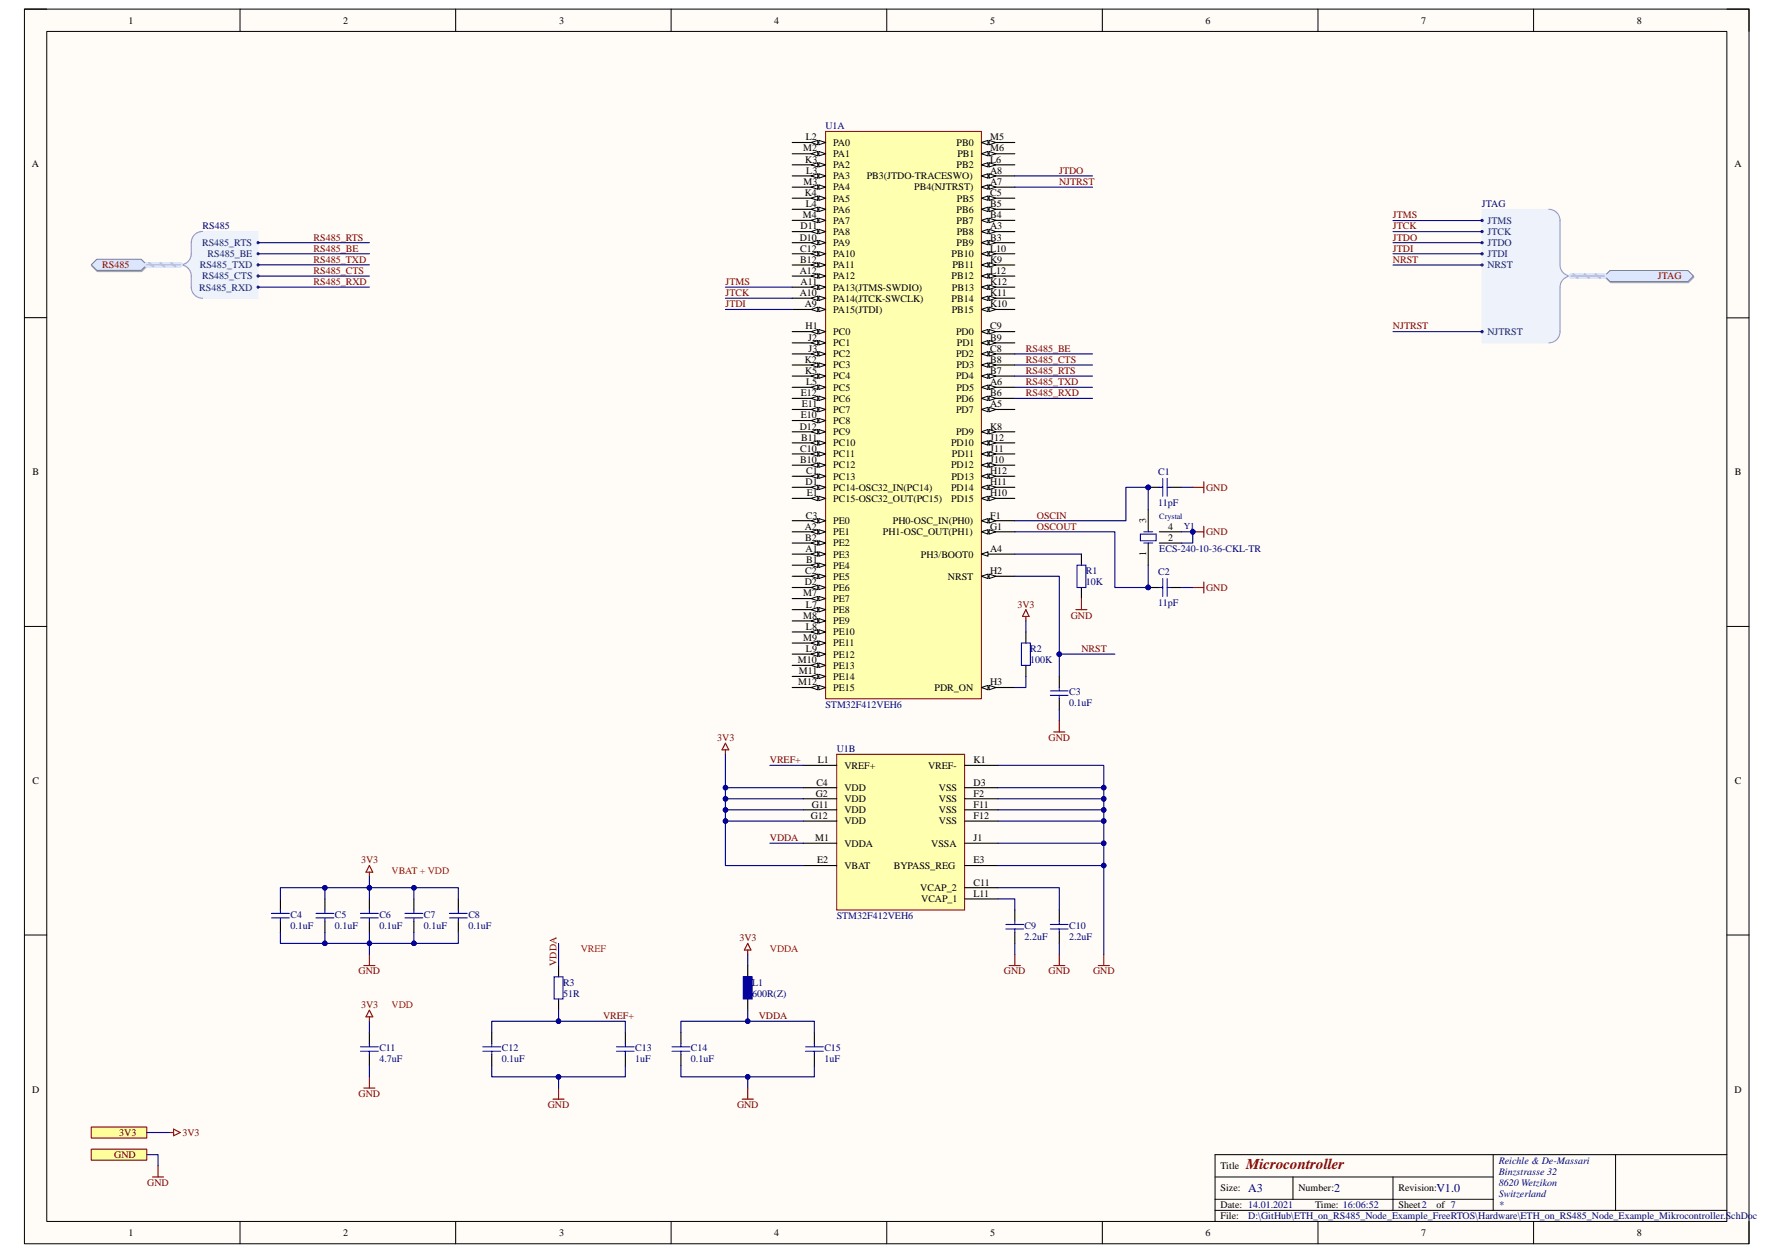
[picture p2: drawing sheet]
<svg xmlns="http://www.w3.org/2000/svg" width="420mm" height="297mm" viewBox="0 0 420 297" stroke-linecap="round" stroke-linejoin="round" font-family="sans-serif">
<defs><g id="words">
<text font-size="3.6" fill="#800000" x="295.3" y="277.2">Microcontroller</text>
<g font-size="2.8" fill="#000080">
<text x="295.8" y="282.6">A3</text>
<text x="316.1" y="282.6">2</text>
<text x="340.4" y="282.6">V1.0</text>
</g>
<g font-size="2.4">
<text x="30.4" y="5.6">1</text>
<text x="81.3" y="5.6">2</text>
<text x="132.5" y="5.6">3</text>
<text x="183.5" y="5.6">4</text>
<text x="234.6" y="5.6">5</text>
<text x="285.7" y="5.6">6</text>
<text x="336.8" y="5.6">7</text>
<text x="387.9" y="5.6">8</text>
<text x="190.3" y="35.9">M2</text>
<text x="191" y="33.3">L2</text>
<text x="197.5" y="34.6">PA0</text>
<text x="226.7" y="34.6">PB0</text>
<text x="234.6" y="33.3">M5</text>
<text x="234.6" y="35.9">M6</text>
<text x="7.6" y="39.5">A</text>
<text x="190.8" y="38.6">K3</text>
<text x="191.1" y="41.2">L3</text>
<text x="197.5" y="37.3">PA1</text>
<text x="197.5" y="39.9">PA2</text>
<text x="226.7" y="39.9">PB2</text>
<text x="226.9" y="37.3">PB1</text>
<text x="234.6" y="38.6">L6</text>
<text x="234.6" y="41.2">A8</text>
<text x="411" y="39.5">A</text>
<text x="190.4" y="43.8">M3</text>
<text x="190.7" y="46.5">K4</text>
<text x="197.5" y="42.5">PA3</text>
<text x="197.5" y="45.1">PA4</text>
<text x="197.5" y="47.8">PA5</text>
<text x="205.4" y="42.5">PB3(JTDO-TRACESWO)</text>
<text x="216.7" y="45.1">PB4(NJTRST)</text>
<text x="226.8" y="47.8">PB5</text>
<text x="234.6" y="43.8">A7</text>
<text x="234.6" y="46.5">C5</text>
<text x="190.3" y="51.7">M4</text>
<text x="191" y="49.1">L4</text>
<text x="197.5" y="50.4">PA6</text>
<text x="197.5" y="53">PA7</text>
<text x="226.7" y="50.4">PB6</text>
<text x="226.7" y="53">PB7</text>
<text x="234.6" y="49.1">B5</text>
<text x="234.6" y="51.7">B4</text>
<text x="189.5" y="57">D10</text>
<text x="189.6" y="59.6">C12</text>
<text x="189.7" y="54.4">D11</text>
<text x="197.5" y="55.7">PA8</text>
<text x="197.5" y="58.3">PA9</text>
<text x="226.7" y="58.3">PB9</text>
<text x="226.7" y="55.7">PB8</text>
<text x="234.6" y="54.4">A3</text>
<text x="234.6" y="57">B3</text>
<text x="234.6" y="59.6">L10</text>
<text x="189.5" y="64.9">A12</text>
<text x="189.6" y="62.3">B12</text>
<text x="197.5" y="61">PA10</text>
<text x="197.5" y="63.6">PA11</text>
<text x="225.5" y="61">PB10</text>
<text x="225.7" y="63.6">PB11</text>
<text x="234.6" y="62.3">K9</text>
<text x="234.6" y="64.9">L12</text>
<text x="189.5" y="70.2">A10</text>
<text x="189.7" y="67.6">A11</text>
<text x="197.5" y="66.3">PA12</text>
<text x="197.5" y="68.9">PA13(JTMS-SWDIO)</text>
<text x="197.5" y="71.5">PA14(JTCK-SWCLK)</text>
<text x="225.5" y="66.3">PB12</text>
<text x="225.5" y="71.5">PB14</text>
<text x="225.6" y="68.9">PB13</text>
<text x="234.6" y="67.6">K12</text>
<text x="234.6" y="70.2">K11</text>
<text x="190.7" y="72.8">A9</text>
<text x="197.5" y="74.2">PA15(JTDI)</text>
<text x="225.5" y="74.2">PB15</text>
<text x="234.6" y="72.8">K10</text>
<text x="190.9" y="78.1">H1</text>
<text x="191.5" y="80.7">J2</text>
<text x="191.6" y="83.4">J3</text>
<text x="197.5" y="79.4">PC0</text>
<text x="197.5" y="82">PC1</text>
<text x="226.6" y="79.4">PD0</text>
<text x="226.8" y="82">PD1</text>
<text x="234.6" y="78.1">C9</text>
<text x="234.6" y="80.7">B9</text>
<text x="234.6" y="83.4">C8</text>
<text x="190.7" y="86">K2</text>
<text x="190.8" y="88.6">K5</text>
<text x="197.5" y="84.7">PC2</text>
<text x="197.5" y="87.3">PC3</text>
<text x="197.5" y="90">PC4</text>
<text x="226.6" y="84.7">PD2</text>
<text x="226.6" y="90">PD4</text>
<text x="226.6" y="87.3">PD3</text>
<text x="234.6" y="86">B8</text>
<text x="234.6" y="88.6">B7</text>
<text x="189.8" y="93.9">E12</text>
<text x="191" y="91.3">L5</text>
<text x="197.5" y="92.6">PC5</text>
<text x="197.5" y="95.2">PC6</text>
<text x="226.6" y="95.2">PD6</text>
<text x="226.6" y="92.6">PD5</text>
<text x="234.6" y="91.3">A6</text>
<text x="234.6" y="93.9">B6</text>
<text x="189.5" y="101.9">D12</text>
<text x="189.8" y="99.2">E10</text>
<text x="190" y="96.6">E11</text>
<text x="197.5" y="97.9">PC7</text>
<text x="197.5" y="100.5">PC8</text>
<text x="226.6" y="97.9">PD7</text>
<text x="234.6" y="96.6">A5</text>
<text x="234.6" y="101.9">K8</text>
<text x="189.6" y="107.1">C10</text>
<text x="189.9" y="104.5">B11</text>
<text x="197.5" y="105.8">PC10</text>
<text x="197.5" y="103.2">PC9</text>
<text x="225.4" y="105.8">PD10</text>
<text x="226.6" y="103.2">PD9</text>
<text x="234.6" y="107.1">J11</text>
<text x="234.6" y="104.5">J12</text>
<text x="7.7" y="112.7">B</text>
<text x="189.6" y="109.7">B10</text>
<text x="191" y="112.4">C1</text>
<text x="197.5" y="108.4">PC11</text>
<text x="197.5" y="111">PC12</text>
<text x="197.5" y="113.7">PC13</text>
<text x="225.4" y="111">PD12</text>
<text x="225.5" y="113.7">PD13</text>
<text x="225.6" y="108.4">PD11</text>
<text x="234.6" y="109.7">J10</text>
<text x="234.6" y="112.4">H12</text>
<text x="411.1" y="112.7">B</text>
<text x="190.9" y="115">D1</text>
<text x="191.2" y="117.6">E1</text>
<text x="197.5" y="116.3">PC14-OSC32_IN(PC14)</text>
<text x="197.5" y="119">PC15-OSC32_OUT(PC15)</text>
<text x="225.4" y="116.3">PD14</text>
<text x="225.4" y="119">PD15</text>
<text x="234.6" y="115">H11</text>
<text x="234.6" y="117.6">H10</text>
<text x="190.7" y="125.6">A2</text>
<text x="191" y="122.9">C3</text>
<text x="197.5" y="124.2">PE0</text>
<text x="211.6" y="124.2">PH0-OSC_IN(PH0)</text>
<text x="234.6" y="125.6">G1</text>
<text x="234.6" y="122.9">F1</text>
<text x="271.6" y="124" transform="rotate(-90 271.6 124)">3</text>
<text x="276.8" y="125.6">4</text>
<text x="190.8" y="128.2">B2</text>
<text x="190.9" y="130.9">A1</text>
<text x="197.5" y="126.9">PE1</text>
<text x="197.5" y="129.5">PE2</text>
<text x="209.2" y="126.9">PH1-OSC_OUT(PH1)</text>
<text x="234.6" y="130.9">A4</text>
<text x="271.6" y="131.7" transform="rotate(-90 271.6 131.7)">1</text>
<text x="276.8" y="128.2">2</text>
<text x="190.8" y="136.1">C2</text>
<text x="191" y="133.5">B1</text>
<text x="197.5" y="132.2">PE3</text>
<text x="197.5" y="134.8">PE4</text>
<text x="197.5" y="137.4">PE5</text>
<text x="218.2" y="132.2">PH3/BOOT0</text>
<text x="224.7" y="137.4">NRST</text>
<text x="234.6" y="136.1">H2</text>
<text x="190.3" y="141.4">M7</text>
<text x="190.7" y="138.7">D2</text>
<text x="197.5" y="140.1">PE6</text>
<text x="197.5" y="142.7">PE7</text>
<text x="190.4" y="146.6">M8</text>
<text x="191" y="149.3">L8</text>
<text x="191" y="144">L7</text>
<text x="197.5" y="145.3">PE8</text>
<text x="197.5" y="148">PE9</text>
<text x="190.3" y="151.9">M9</text>
<text x="191" y="154.6">L9</text>
<text x="197.5" y="150.6">PE10</text>
<text x="197.5" y="153.2">PE11</text>
<text x="197.5" y="155.9">PE12</text>
<text x="189.1" y="157.2">M10</text>
<text x="189.3" y="159.9">M11</text>
<text x="197.5" y="158.5">PE13</text>
<text x="197.5" y="161.2">PE14</text>
<text x="189.1" y="162.5">M12</text>
<text x="197.5" y="163.8">PE15</text>
<text x="221.5" y="163.8">PDR_ON</text>
<text x="234.6" y="162.5">H3</text>
<text x="7.7" y="185.9">C</text>
<text x="193.8" y="180.9">L1</text>
<text x="200.1" y="182.2">VREF+</text>
<text x="220" y="182.2">VREF-</text>
<text x="230.7" y="180.9">K1</text>
<text x="411.1" y="185.9">C</text>
<text x="192.4" y="191.5">G11</text>
<text x="193.3" y="188.8">G2</text>
<text x="193.5" y="186.2">C4</text>
<text x="200.1" y="190.2">VDD</text>
<text x="200.1" y="187.5">VDD</text>
<text x="222.5" y="190.2">VSS</text>
<text x="222.5" y="187.5">VSS</text>
<text x="230.7" y="191.5">F11</text>
<text x="230.7" y="188.8">F2</text>
<text x="230.7" y="186.2">D3</text>
<text x="192.1" y="194.1">G12</text>
<text x="200.1" y="195.5">VDD</text>
<text x="200.1" y="192.8">VDD</text>
<text x="222.5" y="192.8">VSS</text>
<text x="222.5" y="195.5">VSS</text>
<text x="230.7" y="194.1">F12</text>
<text x="193.2" y="199.4">M1</text>
<text x="200.1" y="200.7">VDDA</text>
<text x="220.7" y="200.7">VSSA</text>
<text x="230.7" y="199.4">J1</text>
<text x="193.6" y="204.7">E2</text>
<text x="200.1" y="206">VBAT</text>
<text x="211.8" y="206">BYPASS_REG</text>
<text x="230.7" y="204.7">E3</text>
<text x="230.7" y="209.9">C11</text>
<text x="218.1" y="211.2">VCAP_2</text>
<text x="218.3" y="213.9">VCAP_1</text>
<text x="230.7" y="212.6">L11</text>
<text x="7.6" y="259">D</text>
<text x="411" y="259">D</text>
<text x="289.3" y="277.2">Title</text>
<text x="289.3" y="282.4">Size:</text>
<text x="289.3" y="286.4">Date: 14.01.2021</text>
<text x="307.7" y="282.4">Number:</text>
<text x="311.6" y="286.4">Time: 16:06:52</text>
<text x="331.4" y="282.4">Revision:</text>
<text x="331.4" y="286.4">Sheet2</text>
<text x="340.4" y="286.4">of 7</text>
<text x="30.4" y="293">1</text>
<text x="81.3" y="293">2</text>
<text x="132.5" y="293">3</text>
<text x="183.5" y="293">4</text>
<text x="234.6" y="293">5</text>
<text x="285.7" y="293">6</text>
<text x="289.3" y="289.1">File:</text>
<text x="336.8" y="293">7</text>
<text x="387.9" y="293">8</text>
</g>
<g font-size="2.4" fill="#000080">
<text x="195.6" y="30.6">U1A</text>
<text x="351.2" y="49.1">JTAG</text>
<text x="48" y="54.4">RS485</text>
<text x="274.5" y="112.6">C1</text>
<text x="274.5" y="120">11pF</text>
<text x="274.7" y="130.9">ECS-240-10-36-CKL-TR</text>
<text x="257.3" y="136.1">R1</text>
<text x="274.5" y="136.4">C2</text>
<text x="257.3" y="138.7">10K</text>
<text x="274.5" y="143.8">11pF</text>
<text x="244.1" y="154.6">R2</text>
<text x="244.1" y="157.2">100K</text>
<text x="195.6" y="167.8">STM32F412VEH6</text>
<text x="253.4" y="164.8">C3</text>
<text x="253.4" y="167.5">0.1uF</text>
<text x="198.3" y="178.3">U1B</text>
<text x="68.8" y="217.6">C4</text>
<text x="68.8" y="220.2">0.1uF</text>
<text x="79.4" y="217.6">C5</text>
<text x="79.4" y="220.2">0.1uF</text>
<text x="89.9" y="217.6">C6</text>
<text x="89.9" y="220.2">0.1uF</text>
<text x="100.4" y="217.6">C7</text>
<text x="100.4" y="220.2">0.1uF</text>
<text x="111" y="217.6">C8</text>
<text x="111" y="220.2">0.1uF</text>
<text x="198.3" y="217.8">STM32F412VEH6</text>
<text x="242.8" y="220.2">C9</text>
<text x="253.4" y="220.2">C10</text>
<text x="242.8" y="222.8">2.2uF</text>
<text x="253.4" y="222.8">2.2uF</text>
<text x="133.4" y="233.7">R3</text>
<text x="178.2" y="233.7">L1</text>
<text x="133.4" y="236.3">51R</text>
<text x="178.2" y="236.3">600R(Z)</text>
<text x="89.9" y="249.2">C11</text>
<text x="89.9" y="251.8">4.7uF</text>
<text x="118.9" y="249.2">C12</text>
<text x="118.9" y="251.8">0.1uF</text>
<text x="150.5" y="249.2">C13</text>
<text x="150.5" y="251.8">1uF</text>
<text x="163.7" y="249.2">C14</text>
<text x="163.7" y="251.8">0.1uF</text>
<text x="195.4" y="249.2">C15</text>
<text x="195.4" y="251.8">1uF</text>
<text x="355.2" y="275.8">Reichle &amp; De-Massari</text>
<text x="355.2" y="278.5">Binzstrasse 32</text>
<text x="355.2" y="281.1">8620 Wetzikon</text>
<text x="355.2" y="283.8">Switzerland</text>
<text x="355.2" y="286.4">*</text>
<text x="295.8" y="289.1">D:\GitHub\ETH_on_RS485_Node_Example_FreeRTOS\Hardware\ETH_on_RS485_Node_Example_Mikrocontroller.SchDoc</text>
</g>
<g font-size="2.4" fill="#800000">
<text x="251" y="41.2">JTDO</text>
<text x="251" y="43.8">NJTRST</text>
<text x="330.1" y="51.7">JTMS</text>
<text x="74.3" y="57">RS485_RTS</text>
<text x="74.3" y="59.6">RS485_BE</text>
<text x="330.1" y="54.4">JTCK</text>
<text x="330.1" y="59.6">JTDI</text>
<text x="330.1" y="57">JTDO</text>
<text x="24.2" y="63.6">RS485</text>
<text x="74.3" y="64.9">RS485_CTS</text>
<text x="74.3" y="62.3">RS485_TXD</text>
<text x="330.1" y="62.3">NRST</text>
<text x="74.3" y="67.6">RS485_RXD</text>
<text x="171.9" y="67.6">JTMS</text>
<text x="171.9" y="70.2">JTCK</text>
<text x="392.9" y="66.3">JTAG</text>
<text x="171.9" y="72.8">JTDI</text>
<text x="243.1" y="83.4">RS485_BE</text>
<text x="330.1" y="78.1">NJTRST</text>
<text x="243.1" y="86">RS485_CTS</text>
<text x="243.1" y="88.6">RS485_RTS</text>
<text x="243.1" y="93.9">RS485_RXD</text>
<text x="243.1" y="91.3">RS485_TXD</text>
<text x="285.8" y="116.3">GND</text>
<text x="245.7" y="122.9">OSCIN</text>
<text x="245.7" y="125.6">OSCOUT</text>
<text x="285.8" y="126.9">GND</text>
<text x="285.8" y="140.1">GND</text>
<text x="241.1" y="144">3V3</text>
<text x="253.7" y="146.6">GND</text>
<text x="256.3" y="154.6">NRST</text>
<text x="170" y="175.6">3V3</text>
<text x="248.5" y="175.6">GND</text>
<text x="182.4" y="180.9">VREF+</text>
<text x="182.4" y="199.4">VDDA</text>
<text x="85.6" y="204.7">3V3</text>
<text x="175.2" y="223.1">3V3</text>
<text x="85" y="231">GND</text>
<text x="131.9" y="228.9" transform="rotate(-90 131.9 228.9)">VDDA</text>
<text x="237.9" y="231">GND</text>
<text x="248.5" y="231">GND</text>
<text x="259" y="231">GND</text>
<text x="85.6" y="238.9">3V3</text>
<text x="142.9" y="241.6">VREF+</text>
<text x="179.8" y="241.6">VDDA</text>
<text x="85" y="260.1">GND</text>
<text x="129.8" y="262.7">GND</text>
<text x="174.7" y="262.7">GND</text>
<text x="28.3" y="269.3">3V3</text>
<text x="43.2" y="269.3">3V3</text>
<text x="27.1" y="274.5">GND</text>
<text x="34.9" y="281.1">GND</text>
</g>
<g font-size="2.4" fill="#003a70">
<text x="352.5" y="53">JTMS</text>
<text x="47.9" y="58.3">RS485_RTS</text>
<text x="352.5" y="55.7">JTCK</text>
<text x="352.5" y="58.3">JTDO</text>
<text x="47.4" y="63.6">RS485_TXD</text>
<text x="49.2" y="61">RS485_BE</text>
<text x="352.5" y="61">JTDI</text>
<text x="352.5" y="63.6">NRST</text>
<text x="47.2" y="68.9">RS485_RXD</text>
<text x="47.9" y="66.3">RS485_CTS</text>
<text x="352.5" y="79.4">NJTRST</text>
</g>
<g font-size="2.4" fill="#f00">
<text x="92.8" y="207.3">VBAT + VDD</text>
<text x="137.6" y="225.8">VREF</text>
<text x="182.4" y="225.8">VDDA</text>
<text x="92.8" y="238.9">VDD</text>
</g>
<text font-size="2.2" fill="#000080" x="280.5" y="125.3">Y1</text>
<text font-size="1.9" fill="#000080" x="274.7" y="123">Crystal</text>
</g></defs>
<path d="M5.8 2.2h408.7v292.7h-408.7z" fill-rule="evenodd" fill="#fffcf8"/>
<path d="M5.8 2.2h408.7v292.7h-408.7z" fill="none" stroke="#000" stroke-width=".24"/>
<path d="M11.1 7.5h398.1v282.1h-398.1z" fill-rule="evenodd" fill="#fffcf8"/>
<g fill="none" stroke="#000" stroke-width=".24">
<path d="M5.8 2.2h5.3M11.1 7.5h398.1v282.1h-398.1zM56.9 2.2v5.2M108 2.2v5.2M159 2.2v5.2M210.1 2.2v5.3M261.2 2.2v5.3M312.3 2.2v5.3M363.4 2.2v5.3M409.2 2.2h5.3v5.3M5.8 75.3h5.3M409.2 75.4h5.3"/>
<path d="M5.8 148.5h5.3M409.2 148.5h5.3M5.8 221.7h5.3M409.2 221.7h5.3M287.9 279h66M306.4 279v5.3M330.1 279v7.9M353.9 273.7v13.2M382.9 273.7v13.2M409.2 273.7h-121.3v15.9M56.9 289.6v5.3M108 289.6v5.3"/>
<path d="M159 289.6v5.3M210.1 289.6v5.3M261.2 289.6v5.3M287.9 286.9h121.3M287.9 284.3h66M312.3 289.6v5.3M363.4 289.6v5.3M414.5 289.6v5.3"/>
</g>
<path d="M21.6 267.2h13.2v2.6h-13.2z" fill-rule="evenodd" fill="#ffff80"/>
<path d="M21.6 267.2h13.2v2.6h-13.2z" fill="none" stroke="#800000" stroke-width=".24"/>
<path d="M21.6 272.4h13.2v2.6h-13.2z" fill-rule="evenodd" fill="#ffff80"/>
<path d="M21.6 272.4h13.2v2.6h-13.2z" fill="none" stroke="#800000" stroke-width=".24"/>
<g fill="none" stroke="#800000" stroke-width=".26">
<path d="M282.6 115.5h2.7M285.3 114.2v2.6M282.6 126.1h2.7M285.3 124.8v2.6M171.9 176.2l.8 1.6h-1.6zM171.9 177.8v1M87.5 205.2l.8 1.6h-1.6zM87.5 206.8v1M86.2 228.9h2.6M87.5 226.3v2.6M87.5 239.5l.8 1.5h-1.6zM260.3 228.9h2.6"/>
<path d="M261.6 226.3v2.6M86.2 257.9h2.6M87.5 241v1.1M87.5 255.3v2.6M132.4 257.9v2.7M36.1 279h2.7M37.5 276.4v2.6M40.1 268.5h1M41.1 267.7l1.6 .8-1.6 .7zM131.1 260.6h2.6"/>
</g>
<circle cx="282.7" cy="126.1" r=".53" fill="#000080"/>
<circle cx="282.7" cy="126.1" r=".53" fill="none" stroke="#000080" stroke-width=".24"/>
<path d="M282.6 139.3h2.7M285.3 138v2.6" fill="none" stroke="#800000" stroke-width=".26"/>
<path d="M351.2 49.6h15.8l1.4 .4 .9 .9 .4 1.4v11.2l.6 1.1 1.3 .8-1.3 .9-.6 1.1v11.2l-.4 1.4-.9 .9-1.4 .4h-15.8z" fill-rule="evenodd" fill="#edf2fb"/>
<path d="M351.2 49.6h15.8l1.4 .4 .9 .9 .4 1.4v11.2l.6 1.1 1.3 .8-1.3 .9-.6 1.1v11.2l-.4 1.4-.9 .9-1.4 .4h-15.8z" fill="none" stroke="#edf2fb" stroke-width=".24"/>
<path d="M367 49.6a2.66 2.66 0 0 1 2.7 2.7v10.5a2.64 2.64 0 0 0 2.6 2.6 2.64 2.64 0 0 0-2.6 2.7v10.5a2.66 2.66 0 0 1-2.7 2.7" fill="none" stroke="#8f9ec9" stroke-width=".25"/>
<circle cx="351.2" cy="52.3" r=".28" fill="#003a70"/>
<circle cx="351.2" cy="52.3" r=".28" fill="none" stroke="#003a70" stroke-width=".24"/>
<circle cx="351.2" cy="54.9" r=".26" fill="#003a70"/>
<circle cx="351.2" cy="54.9" r=".26" fill="none" stroke="#003a70" stroke-width=".24"/>
<circle cx="351.2" cy="60.2" r=".28" fill="#003a70"/>
<circle cx="351.2" cy="60.2" r=".28" fill="none" stroke="#003a70" stroke-width=".24"/>
<circle cx="351.2" cy="57.5" r=".27" fill="#003a70"/>
<circle cx="351.2" cy="57.5" r=".27" fill="none" stroke="#003a70" stroke-width=".24"/>
<circle cx="351.2" cy="62.8" r=".26" fill="#003a70"/>
<circle cx="351.2" cy="62.8" r=".26" fill="none" stroke="#003a70" stroke-width=".24"/>
<circle cx="351.2" cy="78.6" r=".28" fill="#003a70"/>
<circle cx="351.2" cy="78.6" r=".28" fill="none" stroke="#003a70" stroke-width=".24"/>
<path d="M380.4 65.7l1.3-1.3h18.4l1.3 1.3-1.3 1.3h-18.4z" fill-rule="evenodd" fill="#bac0ca"/>
<path d="M380.4 65.7l1.3-1.3h18.4l1.3 1.3-1.3 1.3h-18.4z" fill="none" stroke="#a6acb6" stroke-width=".24"/>
<path d="M380.2 65.4l1.3-1.3h18.5l1.3 1.3-1.3 1.4h-18.5z" fill-rule="evenodd" fill="#d5e4ff"/>
<path d="M380.2 65.4l1.3-1.3h18.5l1.3 1.3-1.3 1.4h-18.5z" fill="none" stroke="#70809b" stroke-width=".24"/>
<path d="M66.5 213.1v2.6M66.5 218.4v2.6M77 213.1v2.6M77 218.4v2.6M87.5 213.1v2.6M87.5 218.4v2.6M98.1 213.1v2.6M98.1 218.4v2.6M108.6 213.1v2.6M108.6 218.4v2.6" fill="none" stroke="#000" stroke-width=".26"/>
<g fill="none" stroke="#00f" stroke-width=".26">
<path d="M64.3 217.6h4.3M64.3 216.5h4.3M66.5 215.7v.8M66.5 217.6v.8M74.9 217.6h4.2M74.9 216.5h4.2M77 215.7v.8M77 217.6v.8M85.4 217.6h4.3M85.4 216.5h4.3M87.5 215.7v.8M87.5 217.6v.8"/>
<path d="M96 217.6h4.2M96 216.5h4.2M98.1 215.7v.8M98.1 217.6v.8M106.5 217.6h4.2M106.5 216.5h4.2M108.6 215.7v.8M108.6 217.6v.8"/>
</g>
<circle cx="272.1" cy="115.5" r=".54" fill="#000080"/>
<circle cx="272.1" cy="115.5" r=".54" fill="none" stroke="#000080" stroke-width=".24"/>
<path d="M272.1 115.5h2.6" fill="none" stroke="#000" stroke-width=".26"/>
<circle cx="272.1" cy="115.5" r=".54" fill="#000080"/>
<circle cx="272.1" cy="115.5" r=".54" fill="none" stroke="#000080" stroke-width=".24"/>
<path d="M277.4 115.5h2.6" fill="none" stroke="#000" stroke-width=".26"/>
<path d="M274.7 115.5h.8M275.5 113.4v4.2M276.6 113.4v4.2M276.6 115.5h.8" fill="none" stroke="#00f" stroke-width=".26"/>
<circle cx="272.1" cy="139.3" r=".54" fill="#000080"/>
<circle cx="272.1" cy="139.3" r=".54" fill="none" stroke="#000080" stroke-width=".24"/>
<path d="M272.1 139.3h2.6" fill="none" stroke="#000" stroke-width=".26"/>
<circle cx="272.1" cy="139.3" r=".54" fill="#000080"/>
<circle cx="272.1" cy="139.3" r=".54" fill="none" stroke="#000080" stroke-width=".24"/>
<g fill="none" stroke="#000" stroke-width=".26">
<path d="M256.3 131.4v2.6M256.3 139.3v2.6M272.1 120.8v5.3M272.1 128.7v5.3M274.7 128.7h5.3M274.7 126.1h5.3M277.4 139.3h2.6M251 160.4v2.6M251 165.7v2.6M87.5 244.7v2.7M87.5 250v2.6M116.5 244.7v2.7"/>
<path d="M116.5 250v2.6M148.2 244.7v2.7M148.2 250v2.6"/>
</g>
<g fill="none" stroke="#00f" stroke-width=".26">
<path d="M255.2 134h2.1v5.3h-2.1zM270.2 126.6h3.8v1.6h-3.8zM271 126.1h2.2M271 128.7h2.2M274.7 139.3h.8M275.5 137.2v4.2M276.6 137.2v4.2M276.6 139.3h.8M248.9 164.8h4.2M248.9 163.8h4.2M251 163v.8M251 164.8v.9"/>
<path d="M85.4 248.2h4.3M85.4 249.2h4.3M87.5 247.4v.8M87.5 249.2v.8M114.4 248.2h4.2M114.4 249.2h4.2M116.5 247.4v.8M116.5 249.2v.8M146.1 248.2h4.2M146.1 249.2h4.2M148.2 247.4v.8M148.2 249.2v.8"/>
</g>
<path d="M255 144.5h2.6M256.3 141.9v2.6M249.7 173.5h2.6M251 170.9v2.6" fill="none" stroke="#800000" stroke-width=".26"/>
<path d="M46.6 55.2l1.4-.3h13.2v15.8h-13.2l-1.4-.3-.9-1-.4-1.3v-3.3l-.6-1.1-1.3-.9 1.3-.9 .6-1.1v-3.3l.4-1.3z" fill-rule="evenodd" fill="#edf2fb"/>
<path d="M46.6 55.2l1.4-.3h13.2v15.8h-13.2l-1.4-.3-.9-1-.4-1.3v-3.3l-.6-1.1-1.3-.9 1.3-.9 .6-1.1v-3.3l.4-1.3z" fill="none" stroke="#edf2fb" stroke-width=".24"/>
<path d="M48 54.9a2.66 2.66 0 0 0-2.7 2.6 5.1 5.1 0 0 1-.6 4.3 2.63 2.63 0 0 1-2 1 2.64 2.64 0 0 1 2.6 2.6 5.1 5.1 0 0 0 .6 4.3 2.67 2.67 0 0 0 2.1 1" fill="none" stroke="#8f9ec9" stroke-width=".27"/>
<circle cx="61.2" cy="68.1" r=".25" fill="#003a70"/>
<circle cx="61.2" cy="68.1" r=".25" fill="none" stroke="#003a70" stroke-width=".24"/>
<circle cx="61.2" cy="65.4" r=".26" fill="#003a70"/>
<circle cx="61.2" cy="65.4" r=".26" fill="none" stroke="#003a70" stroke-width=".24"/>
<circle cx="61.2" cy="62.8" r=".26" fill="#003a70"/>
<circle cx="61.2" cy="62.8" r=".26" fill="none" stroke="#003a70" stroke-width=".24"/>
<circle cx="61.2" cy="60.2" r=".25" fill="#003a70"/>
<circle cx="61.2" cy="60.2" r=".25" fill="none" stroke="#003a70" stroke-width=".24"/>
<circle cx="61.2" cy="57.5" r=".25" fill="#003a70"/>
<circle cx="61.2" cy="57.5" r=".25" fill="none" stroke="#003a70" stroke-width=".24"/>
<path d="M23.1 61.7h10.5l1.3 1.4-1.3 1.3h-10.5l-1.4-1.3z" fill-rule="evenodd" fill="#bac0ca"/>
<path d="M23.1 61.7h10.5l1.3 1.4-1.3 1.3h-10.5l-1.4-1.3z" fill="none" stroke="#a6acb6" stroke-width=".24"/>
<path d="M22.9 61.5h10.6l1.3 1.3-1.3 1.3h-10.6l-1.3-1.3z" fill-rule="evenodd" fill="#d5e4ff"/>
<path d="M22.9 61.5h10.6l1.3 1.3-1.3 1.3h-10.6l-1.3-1.3z" fill="none" stroke="#70809b" stroke-width=".24"/>
<path d="M195.7 31.2h36.9v134.5h-36.9z" fill-rule="evenodd" fill="#ffffb0"/>
<path d="M195.7 31.2h36.9v134.5h-36.9z" fill="none" stroke="#800000" stroke-width=".24"/>
<path d="M232.6 131.4h7.9" fill="none" stroke="#000" stroke-width=".26"/>
<path d="M232.6 131.4l1.5-.6v1.1z" fill="#f8fcff"/>
<path d="M232.6 131.4l1.5-.6v1.1z" fill="none" stroke="#000" stroke-width=".24"/>
<path d="M232.6 136.6h7.9" fill="none" stroke="#000" stroke-width=".26"/>
<path d="M232.6 136.6l1.5-.5v1.1z" fill="#f8fcff"/>
<path d="M232.6 136.6l1.5-.5v1.1z" fill="none" stroke="#000" stroke-width=".24"/>
<path d="M234.4 136.1l1.6 .5-1.6 .6z" fill="#f8fcff"/>
<path d="M234.4 136.1l1.6 .5-1.6 .6z" fill="none" stroke="#000" stroke-width=".24"/>
<path d="M187.7 33.8h8" fill="none" stroke="#000" stroke-width=".26"/>
<path d="M194 33.3l1.7 .5-1.7 .5z" fill="#f8fcff"/>
<path d="M194 33.3l1.7 .5-1.7 .5z" fill="none" stroke="#000" stroke-width=".24"/>
<path d="M192.2 33.8l1.6-.5v1z" fill="#f8fcff"/>
<path d="M192.2 33.8l1.6-.5v1z" fill="none" stroke="#000" stroke-width=".24"/>
<path d="M187.7 36.4h8" fill="none" stroke="#000" stroke-width=".26"/>
<path d="M194 35.9l1.7 .5-1.7 .6z" fill="#f8fcff"/>
<path d="M194 35.9l1.7 .5-1.7 .6z" fill="none" stroke="#000" stroke-width=".24"/>
<path d="M192.2 36.4l1.6-.5v1.1z" fill="#f8fcff"/>
<path d="M192.2 36.4l1.6-.5v1.1z" fill="none" stroke="#000" stroke-width=".24"/>
<path d="M187.7 60.2h8" fill="none" stroke="#000" stroke-width=".26"/>
<path d="M194 59.6l1.7 .6-1.7 .5z" fill="#f8fcff"/>
<path d="M194 59.6l1.7 .6-1.7 .5z" fill="none" stroke="#000" stroke-width=".24"/>
<path d="M192.2 60.2l1.6-.6v1.1z" fill="#f8fcff"/>
<path d="M192.2 60.2l1.6-.6v1.1z" fill="none" stroke="#000" stroke-width=".24"/>
<path d="M187.7 62.8h8" fill="none" stroke="#000" stroke-width=".26"/>
<path d="M194 62.3l1.7 .5-1.7 .5z" fill="#f8fcff"/>
<path d="M194 62.3l1.7 .5-1.7 .5z" fill="none" stroke="#000" stroke-width=".24"/>
<path d="M192.2 62.8l1.6-.5v1z" fill="#f8fcff"/>
<path d="M192.2 62.8l1.6-.5v1z" fill="none" stroke="#000" stroke-width=".24"/>
<path d="M187.7 65.4h8" fill="none" stroke="#000" stroke-width=".26"/>
<path d="M194 64.9l1.7 .5-1.7 .6z" fill="#f8fcff"/>
<path d="M194 64.9l1.7 .5-1.7 .6z" fill="none" stroke="#000" stroke-width=".24"/>
<path d="M192.2 65.4l1.6-.5v1.1z" fill="#f8fcff"/>
<path d="M192.2 65.4l1.6-.5v1.1z" fill="none" stroke="#000" stroke-width=".24"/>
<path d="M187.7 68.1h8" fill="none" stroke="#000" stroke-width=".26"/>
<path d="M194 67.6l1.7 .5-1.7 .5z" fill="#f8fcff"/>
<path d="M194 67.6l1.7 .5-1.7 .5z" fill="none" stroke="#000" stroke-width=".24"/>
<path d="M192.2 68.1l1.6-.5v1z" fill="#f8fcff"/>
<path d="M192.2 68.1l1.6-.5v1z" fill="none" stroke="#000" stroke-width=".24"/>
<path d="M187.7 70.7h8" fill="none" stroke="#000" stroke-width=".26"/>
<path d="M194 70.2l1.7 .5-1.7 .5z" fill="#f8fcff"/>
<path d="M194 70.2l1.7 .5-1.7 .5z" fill="none" stroke="#000" stroke-width=".24"/>
<path d="M192.2 70.7l1.6-.5v1z" fill="#f8fcff"/>
<path d="M192.2 70.7l1.6-.5v1z" fill="none" stroke="#000" stroke-width=".24"/>
<path d="M187.7 73.4h8" fill="none" stroke="#000" stroke-width=".26"/>
<path d="M194 72.8l1.7 .6-1.7 .5z" fill="#f8fcff"/>
<path d="M194 72.8l1.7 .6-1.7 .5z" fill="none" stroke="#000" stroke-width=".24"/>
<path d="M192.2 73.4l1.6-.6v1.1z" fill="#f8fcff"/>
<path d="M192.2 73.4l1.6-.6v1.1z" fill="none" stroke="#000" stroke-width=".24"/>
<path d="M187.7 39.1h8" fill="none" stroke="#000" stroke-width=".26"/>
<path d="M194 38.6l1.7 .5-1.7 .5z" fill="#f8fcff"/>
<path d="M194 38.6l1.7 .5-1.7 .5z" fill="none" stroke="#000" stroke-width=".24"/>
<path d="M192.2 39.1l1.6-.5v1z" fill="#f8fcff"/>
<path d="M192.2 39.1l1.6-.5v1z" fill="none" stroke="#000" stroke-width=".24"/>
<path d="M187.7 41.7h8" fill="none" stroke="#000" stroke-width=".26"/>
<path d="M194 41.2l1.7 .5-1.7 .5z" fill="#f8fcff"/>
<path d="M194 41.2l1.7 .5-1.7 .5z" fill="none" stroke="#000" stroke-width=".24"/>
<path d="M192.2 41.7l1.6-.5v1z" fill="#f8fcff"/>
<path d="M192.2 41.7l1.6-.5v1z" fill="none" stroke="#000" stroke-width=".24"/>
<path d="M187.7 44.4h8" fill="none" stroke="#000" stroke-width=".26"/>
<path d="M194 43.8l1.7 .6-1.7 .5z" fill="#f8fcff"/>
<path d="M194 43.8l1.7 .6-1.7 .5z" fill="none" stroke="#000" stroke-width=".24"/>
<path d="M192.2 44.4l1.6-.6v1.1z" fill="#f8fcff"/>
<path d="M192.2 44.4l1.6-.6v1.1z" fill="none" stroke="#000" stroke-width=".24"/>
<path d="M187.7 47h8" fill="none" stroke="#000" stroke-width=".26"/>
<path d="M194 46.4l1.7 .6-1.7 .5z" fill="#f8fcff"/>
<path d="M194 46.4l1.7 .6-1.7 .5z" fill="none" stroke="#000" stroke-width=".24"/>
<path d="M192.2 47l1.6-.6v1.1z" fill="#f8fcff"/>
<path d="M192.2 47l1.6-.6v1.1z" fill="none" stroke="#000" stroke-width=".24"/>
<path d="M187.7 49.6h8" fill="none" stroke="#000" stroke-width=".26"/>
<path d="M194 49.1l1.7 .5-1.7 .6z" fill="#f8fcff"/>
<path d="M194 49.1l1.7 .5-1.7 .6z" fill="none" stroke="#000" stroke-width=".24"/>
<path d="M192.2 49.6l1.6-.5v1.1z" fill="#f8fcff"/>
<path d="M192.2 49.6l1.6-.5v1.1z" fill="none" stroke="#000" stroke-width=".24"/>
<path d="M187.7 52.2h8" fill="none" stroke="#000" stroke-width=".26"/>
<path d="M194 51.7l1.7 .5-1.7 .6z" fill="#f8fcff"/>
<path d="M194 51.7l1.7 .5-1.7 .6z" fill="none" stroke="#000" stroke-width=".24"/>
<path d="M192.2 52.2l1.6-.5v1.1z" fill="#f8fcff"/>
<path d="M192.2 52.2l1.6-.5v1.1z" fill="none" stroke="#000" stroke-width=".24"/>
<path d="M187.7 54.9h8" fill="none" stroke="#000" stroke-width=".26"/>
<path d="M194 54.4l1.7 .5-1.7 .5z" fill="#f8fcff"/>
<path d="M194 54.4l1.7 .5-1.7 .5z" fill="none" stroke="#000" stroke-width=".24"/>
<path d="M192.2 54.9l1.6-.5v1z" fill="#f8fcff"/>
<path d="M192.2 54.9l1.6-.5v1z" fill="none" stroke="#000" stroke-width=".24"/>
<path d="M187.7 57.5h8" fill="none" stroke="#000" stroke-width=".26"/>
<path d="M194 57l1.7 .5-1.7 .5z" fill="#f8fcff"/>
<path d="M194 57l1.7 .5-1.7 .5z" fill="none" stroke="#000" stroke-width=".24"/>
<path d="M192.2 57.5l1.6-.5v1z" fill="#f8fcff"/>
<path d="M192.2 57.5l1.6-.5v1z" fill="none" stroke="#000" stroke-width=".24"/>
<path d="M232.6 33.8h7.9" fill="none" stroke="#000" stroke-width=".26"/>
<path d="M232.6 33.8l1.5-.5v1z" fill="#f8fcff"/>
<path d="M232.6 33.8l1.5-.5v1z" fill="none" stroke="#000" stroke-width=".24"/>
<path d="M234.4 33.3l1.6 .5-1.6 .5z" fill="#f8fcff"/>
<path d="M234.4 33.3l1.6 .5-1.6 .5z" fill="none" stroke="#000" stroke-width=".24"/>
<path d="M232.6 36.4h7.9" fill="none" stroke="#000" stroke-width=".26"/>
<path d="M232.6 36.4l1.5-.5v1.1z" fill="#f8fcff"/>
<path d="M232.6 36.4l1.5-.5v1.1z" fill="none" stroke="#000" stroke-width=".24"/>
<path d="M234.4 35.9l1.6 .5-1.6 .6z" fill="#f8fcff"/>
<path d="M234.4 35.9l1.6 .5-1.6 .6z" fill="none" stroke="#000" stroke-width=".24"/>
<path d="M232.6 60.2h7.9" fill="none" stroke="#000" stroke-width=".26"/>
<path d="M232.6 60.2l1.5-.6v1.1z" fill="#f8fcff"/>
<path d="M232.6 60.2l1.5-.6v1.1z" fill="none" stroke="#000" stroke-width=".24"/>
<path d="M234.4 59.6l1.6 .6-1.6 .5z" fill="#f8fcff"/>
<path d="M234.4 59.6l1.6 .6-1.6 .5z" fill="none" stroke="#000" stroke-width=".24"/>
<path d="M232.6 62.8h7.9" fill="none" stroke="#000" stroke-width=".26"/>
<path d="M232.6 62.8l1.5-.5v1z" fill="#f8fcff"/>
<path d="M232.6 62.8l1.5-.5v1z" fill="none" stroke="#000" stroke-width=".24"/>
<path d="M234.4 62.3l1.6 .5-1.6 .5z" fill="#f8fcff"/>
<path d="M234.4 62.3l1.6 .5-1.6 .5z" fill="none" stroke="#000" stroke-width=".24"/>
<path d="M232.6 65.4h7.9" fill="none" stroke="#000" stroke-width=".26"/>
<path d="M232.6 65.4l1.5-.5v1.1z" fill="#f8fcff"/>
<path d="M232.6 65.4l1.5-.5v1.1z" fill="none" stroke="#000" stroke-width=".24"/>
<path d="M234.4 64.9l1.6 .5-1.6 .6z" fill="#f8fcff"/>
<path d="M234.4 64.9l1.6 .5-1.6 .6z" fill="none" stroke="#000" stroke-width=".24"/>
<path d="M232.6 68.1h7.9" fill="none" stroke="#000" stroke-width=".26"/>
<path d="M232.6 68.1l1.5-.5v1z" fill="#f8fcff"/>
<path d="M232.6 68.1l1.5-.5v1z" fill="none" stroke="#000" stroke-width=".24"/>
<path d="M234.4 67.6l1.6 .5-1.6 .5z" fill="#f8fcff"/>
<path d="M234.4 67.6l1.6 .5-1.6 .5z" fill="none" stroke="#000" stroke-width=".24"/>
<path d="M232.6 70.7h7.9" fill="none" stroke="#000" stroke-width=".26"/>
<path d="M232.6 70.7l1.5-.5v1z" fill="#f8fcff"/>
<path d="M232.6 70.7l1.5-.5v1z" fill="none" stroke="#000" stroke-width=".24"/>
<path d="M234.4 70.2l1.6 .5-1.6 .5z" fill="#f8fcff"/>
<path d="M234.4 70.2l1.6 .5-1.6 .5z" fill="none" stroke="#000" stroke-width=".24"/>
<path d="M232.6 73.4h7.9" fill="none" stroke="#000" stroke-width=".26"/>
<path d="M232.6 73.4l1.5-.6v1.1z" fill="#f8fcff"/>
<path d="M232.6 73.4l1.5-.6v1.1z" fill="none" stroke="#000" stroke-width=".24"/>
<path d="M234.4 72.8l1.6 .6-1.6 .5z" fill="#f8fcff"/>
<path d="M234.4 72.8l1.6 .6-1.6 .5z" fill="none" stroke="#000" stroke-width=".24"/>
<path d="M232.6 39.1h7.9" fill="none" stroke="#000" stroke-width=".26"/>
<path d="M232.6 39.1l1.5-.5v1z" fill="#f8fcff"/>
<path d="M232.6 39.1l1.5-.5v1z" fill="none" stroke="#000" stroke-width=".24"/>
<path d="M234.4 38.6l1.6 .5-1.6 .5z" fill="#f8fcff"/>
<path d="M234.4 38.6l1.6 .5-1.6 .5z" fill="none" stroke="#000" stroke-width=".24"/>
<path d="M232.6 41.7h7.9" fill="none" stroke="#000" stroke-width=".26"/>
<path d="M232.6 41.7l1.5-.5v1z" fill="#f8fcff"/>
<path d="M232.6 41.7l1.5-.5v1z" fill="none" stroke="#000" stroke-width=".24"/>
<path d="M234.4 41.2l1.6 .5-1.6 .5z" fill="#f8fcff"/>
<path d="M234.4 41.2l1.6 .5-1.6 .5z" fill="none" stroke="#000" stroke-width=".24"/>
<path d="M232.6 44.4h7.9" fill="none" stroke="#000" stroke-width=".26"/>
<path d="M232.6 44.4l1.5-.6v1.1z" fill="#f8fcff"/>
<path d="M232.6 44.4l1.5-.6v1.1z" fill="none" stroke="#000" stroke-width=".24"/>
<path d="M234.4 43.8l1.6 .6-1.6 .5z" fill="#f8fcff"/>
<path d="M234.4 43.8l1.6 .6-1.6 .5z" fill="none" stroke="#000" stroke-width=".24"/>
<path d="M232.6 47h7.9" fill="none" stroke="#000" stroke-width=".26"/>
<path d="M232.6 47l1.5-.6v1.1z" fill="#f8fcff"/>
<path d="M232.6 47l1.5-.6v1.1z" fill="none" stroke="#000" stroke-width=".24"/>
<path d="M234.4 46.4l1.6 .6-1.6 .5z" fill="#f8fcff"/>
<path d="M234.4 46.4l1.6 .6-1.6 .5z" fill="none" stroke="#000" stroke-width=".24"/>
<path d="M232.6 49.6h7.9" fill="none" stroke="#000" stroke-width=".26"/>
<path d="M232.6 49.6l1.5-.5v1.1z" fill="#f8fcff"/>
<path d="M232.6 49.6l1.5-.5v1.1z" fill="none" stroke="#000" stroke-width=".24"/>
<path d="M234.4 49.1l1.6 .5-1.6 .6z" fill="#f8fcff"/>
<path d="M234.4 49.1l1.6 .5-1.6 .6z" fill="none" stroke="#000" stroke-width=".24"/>
<path d="M232.6 52.2h7.9" fill="none" stroke="#000" stroke-width=".26"/>
<path d="M232.6 52.2l1.5-.5v1.1z" fill="#f8fcff"/>
<path d="M232.6 52.2l1.5-.5v1.1z" fill="none" stroke="#000" stroke-width=".24"/>
<path d="M234.4 51.7l1.6 .5-1.6 .6z" fill="#f8fcff"/>
<path d="M234.4 51.7l1.6 .5-1.6 .6z" fill="none" stroke="#000" stroke-width=".24"/>
<path d="M232.6 54.9h7.9" fill="none" stroke="#000" stroke-width=".26"/>
<path d="M232.6 54.9l1.5-.5v1z" fill="#f8fcff"/>
<path d="M232.6 54.9l1.5-.5v1z" fill="none" stroke="#000" stroke-width=".24"/>
<path d="M234.4 54.4l1.6 .5-1.6 .5z" fill="#f8fcff"/>
<path d="M234.4 54.4l1.6 .5-1.6 .5z" fill="none" stroke="#000" stroke-width=".24"/>
<path d="M232.6 57.5h7.9" fill="none" stroke="#000" stroke-width=".26"/>
<path d="M232.6 57.5l1.5-.5v1z" fill="#f8fcff"/>
<path d="M232.6 57.5l1.5-.5v1z" fill="none" stroke="#000" stroke-width=".24"/>
<path d="M234.4 57l1.6 .5-1.6 .5z" fill="#f8fcff"/>
<path d="M234.4 57l1.6 .5-1.6 .5z" fill="none" stroke="#000" stroke-width=".24"/>
<path d="M187.7 78.6h8" fill="none" stroke="#000" stroke-width=".26"/>
<path d="M194 78.1l1.7 .5-1.7 .6z" fill="#f8fcff"/>
<path d="M194 78.1l1.7 .5-1.7 .6z" fill="none" stroke="#000" stroke-width=".24"/>
<path d="M192.2 78.6l1.6-.5v1.1z" fill="#f8fcff"/>
<path d="M192.2 78.6l1.6-.5v1.1z" fill="none" stroke="#000" stroke-width=".24"/>
<path d="M187.7 81.3h8" fill="none" stroke="#000" stroke-width=".26"/>
<path d="M194 80.7l1.7 .6-1.7 .5z" fill="#f8fcff"/>
<path d="M194 80.7l1.7 .6-1.7 .5z" fill="none" stroke="#000" stroke-width=".24"/>
<path d="M192.2 81.3l1.6-.6v1.1z" fill="#f8fcff"/>
<path d="M192.2 81.3l1.6-.6v1.1z" fill="none" stroke="#000" stroke-width=".24"/>
<path d="M187.7 105h8" fill="none" stroke="#000" stroke-width=".26"/>
<path d="M194 104.5l1.7 .5-1.7 .5z" fill="#f8fcff"/>
<path d="M194 104.5l1.7 .5-1.7 .5z" fill="none" stroke="#000" stroke-width=".24"/>
<path d="M192.2 105l1.6-.5v1z" fill="#f8fcff"/>
<path d="M192.2 105l1.6-.5v1z" fill="none" stroke="#000" stroke-width=".24"/>
<path d="M187.7 107.6h8" fill="none" stroke="#000" stroke-width=".26"/>
<path d="M194 107.1l1.7 .5-1.7 .6z" fill="#f8fcff"/>
<path d="M194 107.1l1.7 .5-1.7 .6z" fill="none" stroke="#000" stroke-width=".24"/>
<path d="M192.2 107.6l1.6-.5v1.1z" fill="#f8fcff"/>
<path d="M192.2 107.6l1.6-.5v1.1z" fill="none" stroke="#000" stroke-width=".24"/>
<path d="M187.7 110.3h8" fill="none" stroke="#000" stroke-width=".26"/>
<path d="M194 109.7l1.7 .6-1.7 .5z" fill="#f8fcff"/>
<path d="M194 109.7l1.7 .6-1.7 .5z" fill="none" stroke="#000" stroke-width=".24"/>
<path d="M192.2 110.3l1.6-.6v1.1z" fill="#f8fcff"/>
<path d="M192.2 110.3l1.6-.6v1.1z" fill="none" stroke="#000" stroke-width=".24"/>
<path d="M187.7 112.9h8" fill="none" stroke="#000" stroke-width=".26"/>
<path d="M194 112.4l1.7 .5-1.7 .5z" fill="#f8fcff"/>
<path d="M194 112.4l1.7 .5-1.7 .5z" fill="none" stroke="#000" stroke-width=".24"/>
<path d="M192.2 112.9l1.6-.5v1z" fill="#f8fcff"/>
<path d="M192.2 112.9l1.6-.5v1z" fill="none" stroke="#000" stroke-width=".24"/>
<path d="M187.7 115.5h8" fill="none" stroke="#000" stroke-width=".26"/>
<path d="M194 115l1.7 .5-1.7 .6z" fill="#f8fcff"/>
<path d="M194 115l1.7 .5-1.7 .6z" fill="none" stroke="#000" stroke-width=".24"/>
<path d="M192.2 115.5l1.6-.5v1.1z" fill="#f8fcff"/>
<path d="M192.2 115.5l1.6-.5v1.1z" fill="none" stroke="#000" stroke-width=".24"/>
<path d="M187.7 118.2h8" fill="none" stroke="#000" stroke-width=".26"/>
<path d="M194 117.6l1.7 .6-1.7 .5z" fill="#f8fcff"/>
<path d="M194 117.6l1.7 .6-1.7 .5z" fill="none" stroke="#000" stroke-width=".24"/>
<path d="M192.2 118.2l1.6-.6v1.1z" fill="#f8fcff"/>
<path d="M192.2 118.2l1.6-.6v1.1z" fill="none" stroke="#000" stroke-width=".24"/>
<path d="M187.7 83.9h8" fill="none" stroke="#000" stroke-width=".26"/>
<path d="M194 83.4l1.7 .5-1.7 .5z" fill="#f8fcff"/>
<path d="M194 83.4l1.7 .5-1.7 .5z" fill="none" stroke="#000" stroke-width=".24"/>
<path d="M192.2 83.9l1.6-.5v1z" fill="#f8fcff"/>
<path d="M192.2 83.9l1.6-.5v1z" fill="none" stroke="#000" stroke-width=".24"/>
<path d="M187.7 86.5h8" fill="none" stroke="#000" stroke-width=".26"/>
<path d="M194 86l1.7 .5-1.7 .6z" fill="#f8fcff"/>
<path d="M194 86l1.7 .5-1.7 .6z" fill="none" stroke="#000" stroke-width=".24"/>
<path d="M192.2 86.5l1.6-.5v1.1z" fill="#f8fcff"/>
<path d="M192.2 86.5l1.6-.5v1.1z" fill="none" stroke="#000" stroke-width=".24"/>
<path d="M187.7 89.2h8" fill="none" stroke="#000" stroke-width=".26"/>
<path d="M194 88.6l1.7 .6-1.7 .5z" fill="#f8fcff"/>
<path d="M194 88.6l1.7 .6-1.7 .5z" fill="none" stroke="#000" stroke-width=".24"/>
<path d="M192.2 89.2l1.6-.6v1.1z" fill="#f8fcff"/>
<path d="M192.2 89.2l1.6-.6v1.1z" fill="none" stroke="#000" stroke-width=".24"/>
<path d="M187.7 91.8h8" fill="none" stroke="#000" stroke-width=".26"/>
<path d="M194 91.3l1.7 .5-1.7 .5z" fill="#f8fcff"/>
<path d="M194 91.3l1.7 .5-1.7 .5z" fill="none" stroke="#000" stroke-width=".24"/>
<path d="M192.2 91.8l1.6-.5v1z" fill="#f8fcff"/>
<path d="M192.2 91.8l1.6-.5v1z" fill="none" stroke="#000" stroke-width=".24"/>
<path d="M187.7 94.4h8" fill="none" stroke="#000" stroke-width=".26"/>
<path d="M194 93.9l1.7 .5-1.7 .6z" fill="#f8fcff"/>
<path d="M194 93.9l1.7 .5-1.7 .6z" fill="none" stroke="#000" stroke-width=".24"/>
<path d="M192.2 94.4l1.6-.5v1.1z" fill="#f8fcff"/>
<path d="M192.2 94.4l1.6-.5v1.1z" fill="none" stroke="#000" stroke-width=".24"/>
<path d="M187.7 97.1h8" fill="none" stroke="#000" stroke-width=".26"/>
<path d="M194 96.6l1.7 .5-1.7 .5z" fill="#f8fcff"/>
<path d="M194 96.6l1.7 .5-1.7 .5z" fill="none" stroke="#000" stroke-width=".24"/>
<path d="M192.2 97.1l1.6-.5v1z" fill="#f8fcff"/>
<path d="M192.2 97.1l1.6-.5v1z" fill="none" stroke="#000" stroke-width=".24"/>
<path d="M187.7 99.7h8" fill="none" stroke="#000" stroke-width=".26"/>
<path d="M194 99.2l1.7 .5-1.7 .5z" fill="#f8fcff"/>
<path d="M194 99.2l1.7 .5-1.7 .5z" fill="none" stroke="#000" stroke-width=".24"/>
<path d="M192.2 99.7l1.6-.5v1z" fill="#f8fcff"/>
<path d="M192.2 99.7l1.6-.5v1z" fill="none" stroke="#000" stroke-width=".24"/>
<path d="M187.7 102.4h8" fill="none" stroke="#000" stroke-width=".26"/>
<path d="M194 101.8l1.7 .6-1.7 .5z" fill="#f8fcff"/>
<path d="M194 101.8l1.7 .6-1.7 .5z" fill="none" stroke="#000" stroke-width=".24"/>
<path d="M192.2 102.4l1.6-.6v1.1z" fill="#f8fcff"/>
<path d="M192.2 102.4l1.6-.6v1.1z" fill="none" stroke="#000" stroke-width=".24"/>
<path d="M232.6 78.6h7.9" fill="none" stroke="#000" stroke-width=".26"/>
<path d="M232.6 78.6l1.5-.5v1.1z" fill="#f8fcff"/>
<path d="M232.6 78.6l1.5-.5v1.1z" fill="none" stroke="#000" stroke-width=".24"/>
<path d="M234.4 78.1l1.6 .5-1.6 .6z" fill="#f8fcff"/>
<path d="M234.4 78.1l1.6 .5-1.6 .6z" fill="none" stroke="#000" stroke-width=".24"/>
<path d="M232.6 81.3h7.9" fill="none" stroke="#000" stroke-width=".26"/>
<path d="M232.6 81.3l1.5-.6v1.1z" fill="#f8fcff"/>
<path d="M232.6 81.3l1.5-.6v1.1z" fill="none" stroke="#000" stroke-width=".24"/>
<path d="M234.4 80.7l1.6 .6-1.6 .5z" fill="#f8fcff"/>
<path d="M234.4 80.7l1.6 .6-1.6 .5z" fill="none" stroke="#000" stroke-width=".24"/>
<path d="M232.6 105h7.9" fill="none" stroke="#000" stroke-width=".26"/>
<path d="M232.6 105l1.5-.5v1z" fill="#f8fcff"/>
<path d="M232.6 105l1.5-.5v1z" fill="none" stroke="#000" stroke-width=".24"/>
<path d="M234.4 104.5l1.6 .5-1.6 .5z" fill="#f8fcff"/>
<path d="M234.4 104.5l1.6 .5-1.6 .5z" fill="none" stroke="#000" stroke-width=".24"/>
<path d="M232.6 107.6h7.9" fill="none" stroke="#000" stroke-width=".26"/>
<path d="M232.6 107.6l1.5-.5v1.1z" fill="#f8fcff"/>
<path d="M232.6 107.6l1.5-.5v1.1z" fill="none" stroke="#000" stroke-width=".24"/>
<path d="M234.4 107.1l1.6 .5-1.6 .6z" fill="#f8fcff"/>
<path d="M234.4 107.1l1.6 .5-1.6 .6z" fill="none" stroke="#000" stroke-width=".24"/>
<path d="M232.6 110.3h7.9" fill="none" stroke="#000" stroke-width=".26"/>
<path d="M232.6 110.3l1.5-.6v1.1z" fill="#f8fcff"/>
<path d="M232.6 110.3l1.5-.6v1.1z" fill="none" stroke="#000" stroke-width=".24"/>
<path d="M234.4 109.7l1.6 .6-1.6 .5z" fill="#f8fcff"/>
<path d="M234.4 109.7l1.6 .6-1.6 .5z" fill="none" stroke="#000" stroke-width=".24"/>
<path d="M232.6 112.9h7.9" fill="none" stroke="#000" stroke-width=".26"/>
<path d="M232.6 112.9l1.5-.5v1z" fill="#f8fcff"/>
<path d="M232.6 112.9l1.5-.5v1z" fill="none" stroke="#000" stroke-width=".24"/>
<path d="M234.4 112.4l1.6 .5-1.6 .5z" fill="#f8fcff"/>
<path d="M234.4 112.4l1.6 .5-1.6 .5z" fill="none" stroke="#000" stroke-width=".24"/>
<path d="M232.6 115.5h7.9" fill="none" stroke="#000" stroke-width=".26"/>
<path d="M232.6 115.5l1.5-.5v1.1z" fill="#f8fcff"/>
<path d="M232.6 115.5l1.5-.5v1.1z" fill="none" stroke="#000" stroke-width=".24"/>
<path d="M234.4 115l1.6 .5-1.6 .6z" fill="#f8fcff"/>
<path d="M234.4 115l1.6 .5-1.6 .6z" fill="none" stroke="#000" stroke-width=".24"/>
<path d="M232.6 118.2h7.9" fill="none" stroke="#000" stroke-width=".26"/>
<path d="M232.6 118.2l1.5-.6v1.1z" fill="#f8fcff"/>
<path d="M232.6 118.2l1.5-.6v1.1z" fill="none" stroke="#000" stroke-width=".24"/>
<path d="M234.4 117.6l1.6 .6-1.6 .5z" fill="#f8fcff"/>
<path d="M234.4 117.6l1.6 .6-1.6 .5z" fill="none" stroke="#000" stroke-width=".24"/>
<path d="M232.6 83.9h7.9" fill="none" stroke="#000" stroke-width=".26"/>
<path d="M232.6 83.9l1.5-.5v1z" fill="#f8fcff"/>
<path d="M232.6 83.9l1.5-.5v1z" fill="none" stroke="#000" stroke-width=".24"/>
<path d="M234.4 83.4l1.6 .5-1.6 .5z" fill="#f8fcff"/>
<path d="M234.4 83.4l1.6 .5-1.6 .5z" fill="none" stroke="#000" stroke-width=".24"/>
<path d="M232.6 86.5h7.9" fill="none" stroke="#000" stroke-width=".26"/>
<path d="M232.6 86.5l1.5-.5v1.1z" fill="#f8fcff"/>
<path d="M232.6 86.5l1.5-.5v1.1z" fill="none" stroke="#000" stroke-width=".24"/>
<path d="M234.4 86l1.6 .5-1.6 .6z" fill="#f8fcff"/>
<path d="M234.4 86l1.6 .5-1.6 .6z" fill="none" stroke="#000" stroke-width=".24"/>
<path d="M232.6 89.2h7.9" fill="none" stroke="#000" stroke-width=".26"/>
<path d="M232.6 89.2l1.5-.6v1.1z" fill="#f8fcff"/>
<path d="M232.6 89.2l1.5-.6v1.1z" fill="none" stroke="#000" stroke-width=".24"/>
<path d="M234.4 88.6l1.6 .6-1.6 .5z" fill="#f8fcff"/>
<path d="M234.4 88.6l1.6 .6-1.6 .5z" fill="none" stroke="#000" stroke-width=".24"/>
<path d="M232.6 91.8h7.9" fill="none" stroke="#000" stroke-width=".26"/>
<path d="M232.6 91.8l1.5-.5v1z" fill="#f8fcff"/>
<path d="M232.6 91.8l1.5-.5v1z" fill="none" stroke="#000" stroke-width=".24"/>
<path d="M234.4 91.3l1.6 .5-1.6 .5z" fill="#f8fcff"/>
<path d="M234.4 91.3l1.6 .5-1.6 .5z" fill="none" stroke="#000" stroke-width=".24"/>
<path d="M232.6 94.4h7.9" fill="none" stroke="#000" stroke-width=".26"/>
<path d="M232.6 94.4l1.5-.5v1.1z" fill="#f8fcff"/>
<path d="M232.6 94.4l1.5-.5v1.1z" fill="none" stroke="#000" stroke-width=".24"/>
<path d="M234.4 93.9l1.6 .5-1.6 .6z" fill="#f8fcff"/>
<path d="M234.4 93.9l1.6 .5-1.6 .6z" fill="none" stroke="#000" stroke-width=".24"/>
<path d="M232.6 97.1h7.9" fill="none" stroke="#000" stroke-width=".26"/>
<path d="M232.6 97.1l1.5-.5v1z" fill="#f8fcff"/>
<path d="M232.6 97.1l1.5-.5v1z" fill="none" stroke="#000" stroke-width=".24"/>
<path d="M234.4 96.6l1.6 .5-1.6 .5z" fill="#f8fcff"/>
<path d="M234.4 96.6l1.6 .5-1.6 .5z" fill="none" stroke="#000" stroke-width=".24"/>
<path d="M232.6 102.4h7.9" fill="none" stroke="#000" stroke-width=".26"/>
<path d="M232.6 102.4l1.5-.6v1.1z" fill="#f8fcff"/>
<path d="M232.6 102.4l1.5-.6v1.1z" fill="none" stroke="#000" stroke-width=".24"/>
<path d="M234.4 101.8l1.6 .6-1.6 .5z" fill="#f8fcff"/>
<path d="M234.4 101.8l1.6 .6-1.6 .5z" fill="none" stroke="#000" stroke-width=".24"/>
<path d="M187.7 123.4h8" fill="none" stroke="#000" stroke-width=".26"/>
<path d="M194 122.9l1.7 .5-1.7 .6z" fill="#f8fcff"/>
<path d="M194 122.9l1.7 .5-1.7 .6z" fill="none" stroke="#000" stroke-width=".24"/>
<path d="M192.2 123.4l1.6-.5v1.1z" fill="#f8fcff"/>
<path d="M192.2 123.4l1.6-.5v1.1z" fill="none" stroke="#000" stroke-width=".24"/>
<path d="M187.7 126.1h8" fill="none" stroke="#000" stroke-width=".26"/>
<path d="M194 125.6l1.7 .5-1.7 .5z" fill="#f8fcff"/>
<path d="M194 125.6l1.7 .5-1.7 .5z" fill="none" stroke="#000" stroke-width=".24"/>
<path d="M192.2 126.1l1.6-.5v1z" fill="#f8fcff"/>
<path d="M192.2 126.1l1.6-.5v1z" fill="none" stroke="#000" stroke-width=".24"/>
<path d="M187.7 149.8h8" fill="none" stroke="#000" stroke-width=".26"/>
<path d="M194 149.3l1.7 .5-1.7 .5z" fill="#f8fcff"/>
<path d="M194 149.3l1.7 .5-1.7 .5z" fill="none" stroke="#000" stroke-width=".24"/>
<path d="M192.2 149.8l1.6-.5v1z" fill="#f8fcff"/>
<path d="M192.2 149.8l1.6-.5v1z" fill="none" stroke="#000" stroke-width=".24"/>
<path d="M187.7 152.4h8" fill="none" stroke="#000" stroke-width=".26"/>
<path d="M194 151.9l1.7 .5-1.7 .6z" fill="#f8fcff"/>
<path d="M194 151.9l1.7 .5-1.7 .6z" fill="none" stroke="#000" stroke-width=".24"/>
<path d="M192.2 152.4l1.6-.5v1.1z" fill="#f8fcff"/>
<path d="M192.2 152.4l1.6-.5v1.1z" fill="none" stroke="#000" stroke-width=".24"/>
<path d="M187.7 155.1h8" fill="none" stroke="#000" stroke-width=".26"/>
<path d="M194 154.6l1.7 .5-1.7 .5z" fill="#f8fcff"/>
<path d="M194 154.6l1.7 .5-1.7 .5z" fill="none" stroke="#000" stroke-width=".24"/>
<path d="M192.2 155.1l1.6-.5v1z" fill="#f8fcff"/>
<path d="M192.2 155.1l1.6-.5v1z" fill="none" stroke="#000" stroke-width=".24"/>
<path d="M187.7 157.7h8" fill="none" stroke="#000" stroke-width=".26"/>
<path d="M194 157.2l1.7 .5-1.7 .5z" fill="#f8fcff"/>
<path d="M194 157.2l1.7 .5-1.7 .5z" fill="none" stroke="#000" stroke-width=".24"/>
<path d="M192.2 157.7l1.6-.5v1z" fill="#f8fcff"/>
<path d="M192.2 157.7l1.6-.5v1z" fill="none" stroke="#000" stroke-width=".24"/>
<path d="M187.7 160.4h8" fill="none" stroke="#000" stroke-width=".26"/>
<path d="M194 159.9l1.7 .5-1.7 .5z" fill="#f8fcff"/>
<path d="M194 159.9l1.7 .5-1.7 .5z" fill="none" stroke="#000" stroke-width=".24"/>
<path d="M192.2 160.4l1.6-.5v1z" fill="#f8fcff"/>
<path d="M192.2 160.4l1.6-.5v1z" fill="none" stroke="#000" stroke-width=".24"/>
<path d="M187.7 163h8" fill="none" stroke="#000" stroke-width=".26"/>
<path d="M194 162.5l1.7 .5-1.7 .5z" fill="#f8fcff"/>
<path d="M194 162.5l1.7 .5-1.7 .5z" fill="none" stroke="#000" stroke-width=".24"/>
<path d="M192.2 163l1.6-.5v1z" fill="#f8fcff"/>
<path d="M192.2 163l1.6-.5v1z" fill="none" stroke="#000" stroke-width=".24"/>
<path d="M187.7 128.7h8" fill="none" stroke="#000" stroke-width=".26"/>
<path d="M194 128.2l1.7 .5-1.7 .5z" fill="#f8fcff"/>
<path d="M194 128.2l1.7 .5-1.7 .5z" fill="none" stroke="#000" stroke-width=".24"/>
<path d="M192.2 128.7l1.6-.5v1z" fill="#f8fcff"/>
<path d="M192.2 128.7l1.6-.5v1z" fill="none" stroke="#000" stroke-width=".24"/>
<path d="M187.7 131.4h8" fill="none" stroke="#000" stroke-width=".26"/>
<path d="M194 130.8l1.7 .6-1.7 .5z" fill="#f8fcff"/>
<path d="M194 130.8l1.7 .6-1.7 .5z" fill="none" stroke="#000" stroke-width=".24"/>
<path d="M192.2 131.4l1.6-.6v1.1z" fill="#f8fcff"/>
<path d="M192.2 131.4l1.6-.6v1.1z" fill="none" stroke="#000" stroke-width=".24"/>
<path d="M187.7 134h8" fill="none" stroke="#000" stroke-width=".26"/>
<path d="M194 133.5l1.7 .5-1.7 .5z" fill="#f8fcff"/>
<path d="M194 133.5l1.7 .5-1.7 .5z" fill="none" stroke="#000" stroke-width=".24"/>
<path d="M192.2 134l1.6-.5v1z" fill="#f8fcff"/>
<path d="M192.2 134l1.6-.5v1z" fill="none" stroke="#000" stroke-width=".24"/>
<path d="M187.7 136.6h8" fill="none" stroke="#000" stroke-width=".26"/>
<path d="M194 136.1l1.7 .5-1.7 .6z" fill="#f8fcff"/>
<path d="M194 136.1l1.7 .5-1.7 .6z" fill="none" stroke="#000" stroke-width=".24"/>
<path d="M192.2 136.6l1.6-.5v1.1z" fill="#f8fcff"/>
<path d="M192.2 136.6l1.6-.5v1.1z" fill="none" stroke="#000" stroke-width=".24"/>
<path d="M187.7 139.3h8" fill="none" stroke="#000" stroke-width=".26"/>
<path d="M194 138.7l1.7 .6-1.7 .5z" fill="#f8fcff"/>
<path d="M194 138.7l1.7 .6-1.7 .5z" fill="none" stroke="#000" stroke-width=".24"/>
<path d="M192.2 139.3l1.6-.6v1.1z" fill="#f8fcff"/>
<path d="M192.2 139.3l1.6-.6v1.1z" fill="none" stroke="#000" stroke-width=".24"/>
<path d="M187.7 141.9h8" fill="none" stroke="#000" stroke-width=".26"/>
<path d="M194 141.4l1.7 .5-1.7 .5z" fill="#f8fcff"/>
<path d="M194 141.4l1.7 .5-1.7 .5z" fill="none" stroke="#000" stroke-width=".24"/>
<path d="M192.2 141.9l1.6-.5v1z" fill="#f8fcff"/>
<path d="M192.2 141.9l1.6-.5v1z" fill="none" stroke="#000" stroke-width=".24"/>
<path d="M187.7 144.5h8" fill="none" stroke="#000" stroke-width=".26"/>
<path d="M194 144l1.7 .5-1.7 .6z" fill="#f8fcff"/>
<path d="M194 144l1.7 .5-1.7 .6z" fill="none" stroke="#000" stroke-width=".24"/>
<path d="M192.2 144.5l1.6-.5v1.1z" fill="#f8fcff"/>
<path d="M192.2 144.5l1.6-.5v1.1z" fill="none" stroke="#000" stroke-width=".24"/>
<path d="M187.7 147.2h8" fill="none" stroke="#000" stroke-width=".26"/>
<path d="M194 146.6l1.7 .6-1.7 .5z" fill="#f8fcff"/>
<path d="M194 146.6l1.7 .6-1.7 .5z" fill="none" stroke="#000" stroke-width=".24"/>
<path d="M192.2 147.2l1.6-.6v1.1z" fill="#f8fcff"/>
<path d="M192.2 147.2l1.6-.6v1.1z" fill="none" stroke="#000" stroke-width=".24"/>
<path d="M232.6 123.4h7.9" fill="none" stroke="#000" stroke-width=".26"/>
<path d="M232.6 123.4l1.5-.5v1.1z" fill="#f8fcff"/>
<path d="M232.6 123.4l1.5-.5v1.1z" fill="none" stroke="#000" stroke-width=".24"/>
<path d="M234.4 122.9l1.6 .5-1.6 .6z" fill="#f8fcff"/>
<path d="M234.4 122.9l1.6 .5-1.6 .6z" fill="none" stroke="#000" stroke-width=".24"/>
<path d="M232.6 126.1h7.9" fill="none" stroke="#000" stroke-width=".26"/>
<path d="M232.6 126.1l1.5-.5v1z" fill="#f8fcff"/>
<path d="M232.6 126.1l1.5-.5v1z" fill="none" stroke="#000" stroke-width=".24"/>
<path d="M234.4 125.6l1.6 .5-1.6 .5z" fill="#f8fcff"/>
<path d="M234.4 125.6l1.6 .5-1.6 .5z" fill="none" stroke="#000" stroke-width=".24"/>
<path d="M232.6 163h7.9" fill="none" stroke="#000" stroke-width=".26"/>
<path d="M232.6 163l1.5-.5v1z" fill="#f8fcff"/>
<path d="M232.6 163l1.5-.5v1z" fill="none" stroke="#000" stroke-width=".24"/>
<path d="M234.4 162.5l1.6 .5-1.6 .5z" fill="#f8fcff"/>
<path d="M234.4 162.5l1.6 .5-1.6 .5z" fill="none" stroke="#000" stroke-width=".24"/>
<path d="M198.3 178.8h30.3v36.9h-30.3z" fill-rule="evenodd" fill="#ffffb0"/>
<path d="M198.3 178.8h30.3v36.9h-30.3z" fill="none" stroke="#800000" stroke-width=".24"/>
<g fill="none" stroke="#000" stroke-width=".26">
<path d="M243.1 149.8v2.6M243.1 157.7v2.7M190.4 194.6h7.9M190.4 189.4h7.9M190.4 192h7.9M190.4 199.9h7.9M190.4 186.7h7.9M190.4 181.4h7.9M228.6 194.6h7.9M228.6 189.4h7.9M228.6 192h7.9M228.6 199.9h7.9"/>
<path d="M228.6 186.7h7.9M228.6 181.4h7.9M190.4 205.2h7.9M228.6 205.2h7.9M228.6 210.4h7.9M228.6 213.1h7.9M240.5 215.7v2.7M251 215.7v2.7M132.4 228.9v2.7M132.4 236.8v2.7M177.2 228.9v2.7M177.2 236.8v2.7"/>
<path d="M240.5 221v2.6M251 221v2.6M161.4 244.7v2.7M161.4 250v2.6M193 244.7v2.7M193 250v2.6"/>
</g>
<g fill="none" stroke="#00f" stroke-width=".26">
<path d="M242.1 152.4h2.1v5.3h-2.1zM238.4 219.2h4.2M240.5 218.4v.8M248.9 219.2h4.2M251 218.4v.8M131.3 231.6h2.1v5.2h-2.1zM238.4 220.2h4.2M240.5 220.2v.8M248.9 220.2h4.2M251 220.2v.8M159.2 248.2h4.3M159.2 249.2h4.3"/>
<path d="M161.4 247.4v.8M161.4 249.2v.8M190.9 248.2h4.2M190.9 249.2h4.2M193 247.4v.8M193 249.2v.8"/>
</g>
<path d="M243.1 144.5l.8 1.6h-1.6zM243.1 146.1v1.1M177.2 225.2v1.1M177.2 223.6l.8 1.6h-1.6zM239.1 228.9h2.7M240.5 226.3v2.6M249.7 228.9h2.6M251 226.3v2.6M177.2 257.9v2.7M175.9 260.6h2.6" fill="none" stroke="#800000" stroke-width=".26"/>
<path d="M176.1 231.6h2.2v5.2h-2.2z" fill-rule="evenodd" fill="#00f"/>
<path d="M176.1 231.6h2.2v5.2h-2.2z" fill="none" stroke="#00f" stroke-width=".26"/>
<path d="M61.2 57.5h26.3M61.2 68.1h26.3M61.2 65.4h26.3M61.2 62.8h26.3M61.2 60.2h26.3M66.5 221v2.6h42.1v-2.6M251 223.6v2.7M34.8 273.7h2.7v2.7M34.8 268.5h5.3" fill="none" stroke="#000080" stroke-width=".26"/>
<circle cx="98.1" cy="223.6" r=".53" fill="#000080"/>
<circle cx="98.1" cy="223.6" r=".53" fill="none" stroke="#000080" stroke-width=".24"/>
<circle cx="87.5" cy="223.6" r=".52" fill="#000080"/>
<circle cx="87.5" cy="223.6" r=".52" fill="none" stroke="#000080" stroke-width=".24"/>
<circle cx="77" cy="223.6" r=".54" fill="#000080"/>
<circle cx="77" cy="223.6" r=".54" fill="none" stroke="#000080" stroke-width=".24"/>
<path d="M66.5 213.1v-2.7h42.1v2.7" fill="none" stroke="#000080" stroke-width=".26"/>
<circle cx="77" cy="210.5" r=".53" fill="#000080"/>
<circle cx="77" cy="210.5" r=".53" fill="none" stroke="#000080" stroke-width=".24"/>
<circle cx="87.5" cy="210.5" r=".52" fill="#000080"/>
<circle cx="87.5" cy="210.5" r=".52" fill="none" stroke="#000080" stroke-width=".24"/>
<circle cx="98.1" cy="210.5" r=".52" fill="#000080"/>
<circle cx="98.1" cy="210.5" r=".52" fill="none" stroke="#000080" stroke-width=".24"/>
<path d="M116.5 252.6v2.7h31.7v-2.7" fill="none" stroke="#000080" stroke-width=".26"/>
<circle cx="132.4" cy="255.3" r=".54" fill="#000080"/>
<circle cx="132.4" cy="255.3" r=".54" fill="none" stroke="#000080" stroke-width=".24"/>
<path d="M116.5 244.7v-2.6h31.7v2.6" fill="none" stroke="#000080" stroke-width=".26"/>
<circle cx="132.4" cy="242.1" r=".54" fill="#000080"/>
<circle cx="132.4" cy="242.1" r=".54" fill="none" stroke="#000080" stroke-width=".24"/>
<path d="M161.4 252.6v2.7h31.6v-2.7" fill="none" stroke="#000080" stroke-width=".26"/>
<circle cx="177.2" cy="255.3" r=".54" fill="#000080"/>
<circle cx="177.2" cy="255.3" r=".54" fill="none" stroke="#000080" stroke-width=".24"/>
<path d="M161.4 244.7v-2.6h31.6v2.6" fill="none" stroke="#000080" stroke-width=".26"/>
<circle cx="177.2" cy="242.1" r=".54" fill="#000080"/>
<circle cx="177.2" cy="242.1" r=".54" fill="none" stroke="#000080" stroke-width=".24"/>
<path d="M171.9 178.8v26.4h18.5" fill="none" stroke="#000080" stroke-width=".26"/>
<circle cx="171.9" cy="194.6" r=".53" fill="#000080"/>
<circle cx="171.9" cy="194.6" r=".53" fill="none" stroke="#000080" stroke-width=".24"/>
<circle cx="171.9" cy="192" r=".52" fill="#000080"/>
<circle cx="171.9" cy="192" r=".52" fill="none" stroke="#000080" stroke-width=".24"/>
<circle cx="171.9" cy="189.4" r=".53" fill="#000080"/>
<circle cx="171.9" cy="189.4" r=".53" fill="none" stroke="#000080" stroke-width=".24"/>
<circle cx="171.9" cy="186.7" r=".53" fill="#000080"/>
<circle cx="171.9" cy="186.7" r=".53" fill="none" stroke="#000080" stroke-width=".24"/>
<path d="M171.9 194.6h18.5" fill="none" stroke="#000080" stroke-width=".26"/>
<circle cx="171.9" cy="194.6" r=".53" fill="#000080"/>
<circle cx="171.9" cy="194.6" r=".53" fill="none" stroke="#000080" stroke-width=".24"/>
<path d="M171.9 192h18.5" fill="none" stroke="#000080" stroke-width=".26"/>
<circle cx="171.9" cy="192" r=".52" fill="#000080"/>
<circle cx="171.9" cy="192" r=".52" fill="none" stroke="#000080" stroke-width=".24"/>
<path d="M171.9 189.4h18.5" fill="none" stroke="#000080" stroke-width=".26"/>
<circle cx="171.9" cy="189.4" r=".53" fill="#000080"/>
<circle cx="171.9" cy="189.4" r=".53" fill="none" stroke="#000080" stroke-width=".24"/>
<path d="M171.9 186.7h18.5" fill="none" stroke="#000080" stroke-width=".26"/>
<circle cx="171.9" cy="186.7" r=".53" fill="#000080"/>
<circle cx="171.9" cy="186.7" r=".53" fill="none" stroke="#000080" stroke-width=".24"/>
<path d="M171.9 73.4h15.8M171.9 70.7h15.8M171.9 68.1h15.8M182.4 199.9h8M182.4 181.4h8M236.5 213.1h4v2.6M236.5 210.4h14.5v5.3M236.5 205.2h25.1" fill="none" stroke="#000080" stroke-width=".26"/>
<circle cx="261.6" cy="205.2" r=".54" fill="#000080"/>
<circle cx="261.6" cy="205.2" r=".54" fill="none" stroke="#000080" stroke-width=".24"/>
<path d="M236.5 199.9h25.1" fill="none" stroke="#000080" stroke-width=".26"/>
<circle cx="261.6" cy="199.9" r=".54" fill="#000080"/>
<circle cx="261.6" cy="199.9" r=".54" fill="none" stroke="#000080" stroke-width=".24"/>
<path d="M236.5 194.6h25.1" fill="none" stroke="#000080" stroke-width=".26"/>
<circle cx="261.6" cy="194.6" r=".54" fill="#000080"/>
<circle cx="261.6" cy="194.6" r=".54" fill="none" stroke="#000080" stroke-width=".24"/>
<path d="M236.5 192h25.1" fill="none" stroke="#000080" stroke-width=".26"/>
<circle cx="261.5" cy="192" r=".53" fill="#000080"/>
<circle cx="261.5" cy="192" r=".53" fill="none" stroke="#000080" stroke-width=".24"/>
<path d="M236.5 189.4h25.1" fill="none" stroke="#000080" stroke-width=".26"/>
<circle cx="261.6" cy="189.4" r=".54" fill="#000080"/>
<circle cx="261.6" cy="189.4" r=".54" fill="none" stroke="#000080" stroke-width=".24"/>
<path d="M236.5 186.7h25.1" fill="none" stroke="#000080" stroke-width=".26"/>
<circle cx="261.6" cy="186.7" r=".54" fill="#000080"/>
<circle cx="261.6" cy="186.7" r=".54" fill="none" stroke="#000080" stroke-width=".24"/>
<path d="M236.5 181.4h25.1v44.9" fill="none" stroke="#000080" stroke-width=".26"/>
<circle cx="261.6" cy="205.2" r=".54" fill="#000080"/>
<circle cx="261.6" cy="205.2" r=".54" fill="none" stroke="#000080" stroke-width=".24"/>
<circle cx="261.6" cy="199.9" r=".54" fill="#000080"/>
<circle cx="261.6" cy="199.9" r=".54" fill="none" stroke="#000080" stroke-width=".24"/>
<circle cx="261.6" cy="194.6" r=".54" fill="#000080"/>
<circle cx="261.6" cy="194.6" r=".54" fill="none" stroke="#000080" stroke-width=".24"/>
<circle cx="261.5" cy="192" r=".53" fill="#000080"/>
<circle cx="261.5" cy="192" r=".53" fill="none" stroke="#000080" stroke-width=".24"/>
<circle cx="261.6" cy="189.4" r=".54" fill="#000080"/>
<circle cx="261.6" cy="189.4" r=".54" fill="none" stroke="#000080" stroke-width=".24"/>
<circle cx="261.6" cy="186.7" r=".54" fill="#000080"/>
<circle cx="261.6" cy="186.7" r=".54" fill="none" stroke="#000080" stroke-width=".24"/>
<path d="M240.5 136.6h10.5v23.8M243.1 160.4v2.6h-2.6" fill="none" stroke="#000080" stroke-width=".26"/>
<circle cx="251" cy="155.1" r=".53" fill="#000080"/>
<circle cx="251" cy="155.1" r=".53" fill="none" stroke="#000080" stroke-width=".24"/>
<path d="M240.5 126.1h23.7v13.2h7.9v-5.3M240.5 131.4h15.8" fill="none" stroke="#000080" stroke-width=".26"/>
<circle cx="272.1" cy="139.3" r=".54" fill="#000080"/>
<circle cx="272.1" cy="139.3" r=".54" fill="none" stroke="#000080" stroke-width=".24"/>
<path d="M272.1 120.8v-5.3h-5.3v7.9h-26.3" fill="none" stroke="#000080" stroke-width=".26"/>
<circle cx="272.1" cy="115.5" r=".54" fill="#000080"/>
<circle cx="272.1" cy="115.5" r=".54" fill="none" stroke="#000080" stroke-width=".24"/>
<path d="M240.5 44.4h18.4M240.5 41.7h18.4M240.5 94.4h18.4M240.5 91.8h18.4M240.5 89.2h18.4M240.5 86.5h18.4M240.5 83.9h18.4M251 155.1h13.2" fill="none" stroke="#000080" stroke-width=".26"/>
<circle cx="251" cy="155.1" r=".53" fill="#000080"/>
<circle cx="251" cy="155.1" r=".53" fill="none" stroke="#000080" stroke-width=".24"/>
<path d="M280 126.1h2.6v2.6h-2.6M280 139.3h2.6" fill="none" stroke="#000080" stroke-width=".26"/>
<circle cx="282.7" cy="126.1" r=".53" fill="#000080"/>
<circle cx="282.7" cy="126.1" r=".53" fill="none" stroke="#000080" stroke-width=".24"/>
<path d="M280 115.5h2.6M77 221v2.6" fill="none" stroke="#000080" stroke-width=".26"/>
<path d="M330.1 57.5h21.1M330.1 54.9h21.1M330.1 52.3h21.1M330.1 78.6h21.1M330.1 62.8h21.1M330.1 60.2h21.1" fill="none" stroke="#000080" stroke-width=".25"/>
<circle cx="77" cy="223.6" r=".54" fill="#000080"/>
<circle cx="77" cy="223.6" r=".54" fill="none" stroke="#000080" stroke-width=".24"/>
<path d="M77 210.4v2.7" fill="none" stroke="#000080" stroke-width=".26"/>
<circle cx="77" cy="210.5" r=".53" fill="#000080"/>
<circle cx="77" cy="210.5" r=".53" fill="none" stroke="#000080" stroke-width=".24"/>
<path d="M87.5 221v5.3M87.5 242.1v2.6M87.5 252.6v2.7" fill="none" stroke="#000080" stroke-width=".26"/>
<circle cx="87.5" cy="223.6" r=".52" fill="#000080"/>
<circle cx="87.5" cy="223.6" r=".52" fill="none" stroke="#000080" stroke-width=".24"/>
<path d="M87.5 210.4v2.7" fill="none" stroke="#000080" stroke-width=".26"/>
<circle cx="87.5" cy="210.5" r=".52" fill="#000080"/>
<circle cx="87.5" cy="210.5" r=".52" fill="none" stroke="#000080" stroke-width=".24"/>
<path d="M87.5 207.8v2.6" fill="none" stroke="#000080" stroke-width=".26"/>
<circle cx="87.5" cy="210.5" r=".52" fill="#000080"/>
<circle cx="87.5" cy="210.5" r=".52" fill="none" stroke="#000080" stroke-width=".24"/>
<path d="M98.1 221v2.6" fill="none" stroke="#000080" stroke-width=".26"/>
<circle cx="98.1" cy="223.6" r=".53" fill="#000080"/>
<circle cx="98.1" cy="223.6" r=".53" fill="none" stroke="#000080" stroke-width=".24"/>
<path d="M98.1 210.4v2.7" fill="none" stroke="#000080" stroke-width=".26"/>
<circle cx="98.1" cy="210.5" r=".52" fill="#000080"/>
<circle cx="98.1" cy="210.5" r=".52" fill="none" stroke="#000080" stroke-width=".24"/>
<path d="M132.4 255.3v2.6" fill="none" stroke="#000080" stroke-width=".26"/>
<circle cx="132.4" cy="255.3" r=".54" fill="#000080"/>
<circle cx="132.4" cy="255.3" r=".54" fill="none" stroke="#000080" stroke-width=".24"/>
<path d="M132.4 239.5v2.6" fill="none" stroke="#000080" stroke-width=".26"/>
<circle cx="132.4" cy="242.1" r=".54" fill="#000080"/>
<circle cx="132.4" cy="242.1" r=".54" fill="none" stroke="#000080" stroke-width=".24"/>
<path d="M132.4 223.6v5.3M177.2 255.3v2.6" fill="none" stroke="#000080" stroke-width=".26"/>
<circle cx="177.2" cy="255.3" r=".54" fill="#000080"/>
<circle cx="177.2" cy="255.3" r=".54" fill="none" stroke="#000080" stroke-width=".24"/>
<path d="M177.2 239.5v2.6" fill="none" stroke="#000080" stroke-width=".26"/>
<circle cx="177.2" cy="242.1" r=".54" fill="#000080"/>
<circle cx="177.2" cy="242.1" r=".54" fill="none" stroke="#000080" stroke-width=".24"/>
<path d="M243.1 147.2v2.6M251 168.3v2.6M177.2 226.3v2.6M240.5 223.6v2.7" fill="none" stroke="#000080" stroke-width=".26"/>
<path d="M34.8 62.8h7.9M372.3 65.4h7.9" fill="none" stroke="#cbdaff" stroke-width="1.3"/>
<path d="M35.3 62.3l1.1 .9M38 62.3l1 .9M40.6 62.3l1 .9M372.8 65l1.1 .9M375.5 65l1 .9M378.1 65l1.1 .9" fill="none" stroke="#adbce7" stroke-width=".4"/>
<path d="M34.8 62.8h7.9" fill="none" stroke="#adbce7" stroke-width=".27"/>
<path d="M372.3 65.4h7.9" fill="none" stroke="#adbce7" stroke-width=".25"/>
<use href="#words"/>
</svg>
